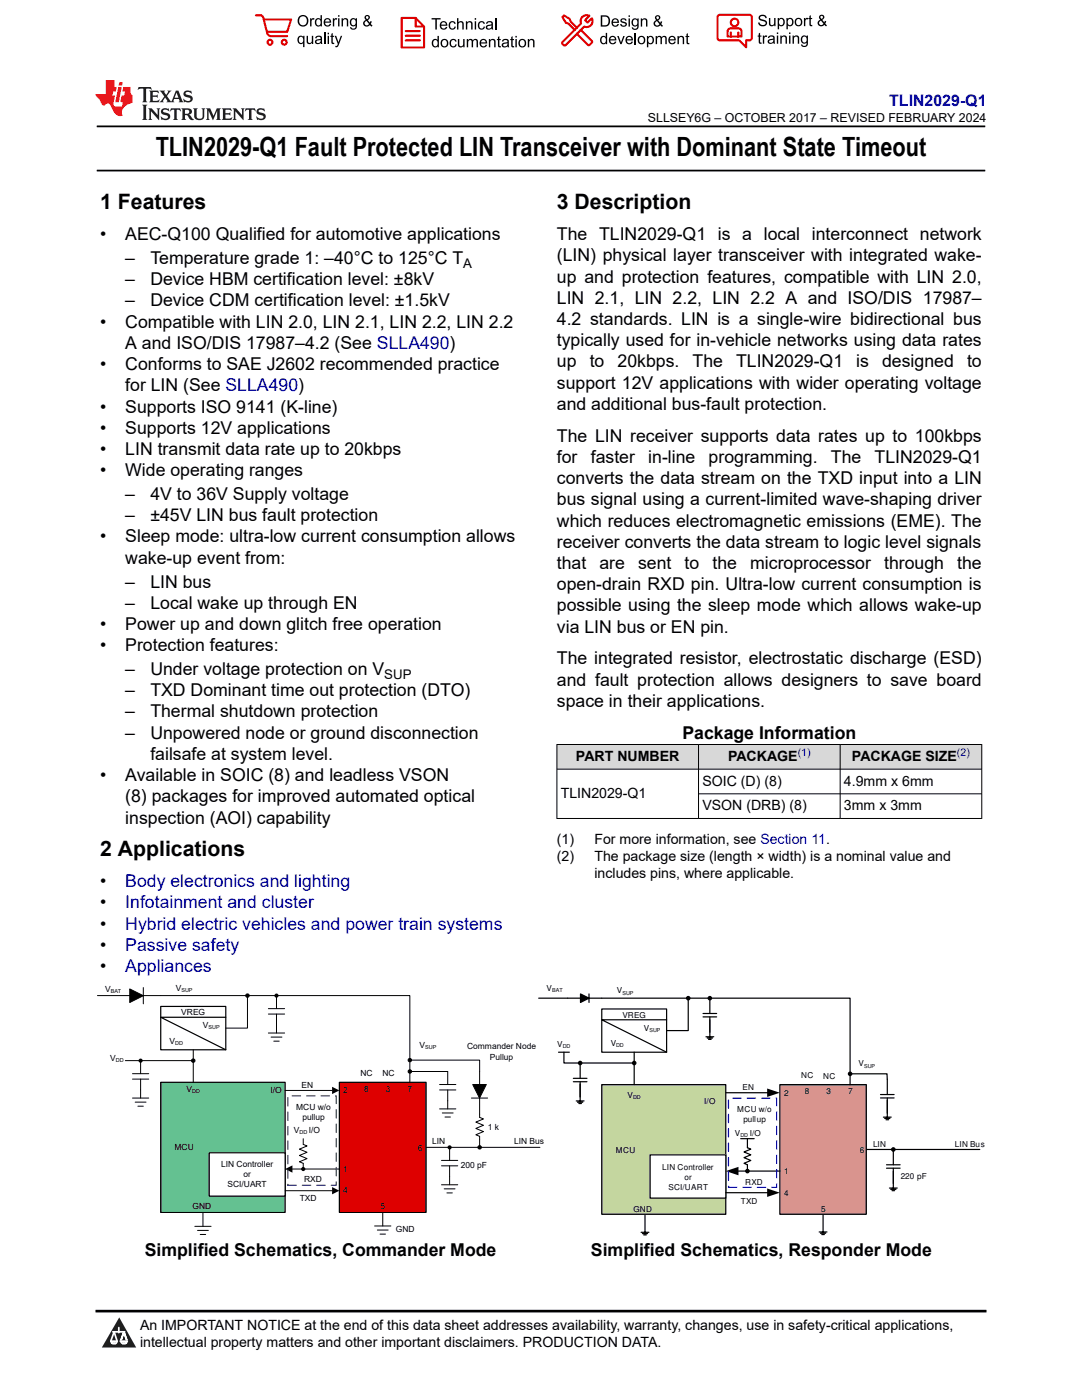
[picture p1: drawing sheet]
<svg xmlns="http://www.w3.org/2000/svg" width="216mm" height="279mm" viewBox="0 0 216 279" stroke-linecap="round" stroke-linejoin="round" font-family="sans-serif">
<defs><g id="words">
<text font-size="5.3" x="31.1" y="31.2">TLIN2029-Q1 Fault Protected LIN Transceiver with Dominant State Timeout</text>
<g font-size="4.2">
<text x="20" y="41.8">1 Features</text>
<text x="111.1" y="41.8">3 Description</text>
<text x="20" y="170.9">2 Applications</text>
</g>
<g font-size="3.5">
<text x="20" y="47.9">•</text>
<text x="25" y="47.9">AEC-Q100 Qualified for automotive applications</text>
<text x="111.1" y="47.9">The TLIN2029-Q1 is a local interconnect network</text>
<text x="25" y="52.7">–</text>
<text x="30" y="52.7">Temperature grade 1: –40°C to 125°C T</text>
<text x="111.1" y="52.2">(LIN) physical layer transceiver with integrated wake-</text>
<text x="25" y="56.9">–</text>
<text x="30" y="56.9">Device HBM certification level: ±8kV</text>
<text x="111.1" y="56.4">up and protection features, compatible with LIN 2.0,</text>
<text x="20" y="65.4">•</text>
<text x="25" y="61.2">–</text>
<text x="25" y="65.4">Compatible with LIN 2.0, LIN 2.1, LIN 2.2, LIN 2.2</text>
<text x="30" y="61.2">Device CDM certification level: ±1.5kV</text>
<text x="111.1" y="64.9">4.2 standards. LIN is a single-wire bidirectional bus</text>
<text x="111.1" y="60.6">LIN 2.1, LIN 2.2, LIN 2.2 A and ISO/DIS 17987–</text>
<text x="25" y="69.6">A and ISO/DIS 17987–4.2 (See SLLA490)</text>
<text x="111.1" y="69.1">typically used for in-vehicle networks using data rates</text>
<text x="20" y="73.9">•</text>
<text x="25" y="73.9">Conforms to SAE J2602 recommended practice</text>
<text x="111.1" y="73.3">up</text>
<text x="111.1" y="77.6">support 12V applications with wider operating voltage</text>
<text x="117.7" y="73.3">to</text>
<text x="123.2" y="73.3">20kbps.</text>
<text x="138.2" y="73.3">The</text>
<text x="146.9" y="73.3">TLIN2029-Q1</text>
<text x="170.9" y="73.3">is</text>
<text x="176" y="73.3">designed</text>
<text x="193" y="73.3">to</text>
<text x="20" y="82.3">•</text>
<text x="25" y="78.1">for LIN (See SLLA490)</text>
<text x="25" y="82.3">Supports ISO 9141 (K-line)</text>
<text x="111.1" y="81.8">and additional bus-fault protection.</text>
<text x="20" y="86.6">•</text>
<text x="25" y="86.6">Supports 12V applications</text>
<text x="111.1" y="88.2">The LIN receiver supports data rates up to 100kbps</text>
<text x="20" y="90.8">•</text>
<text x="20" y="95">•</text>
<text x="25" y="90.8">LIN transmit data rate up to 20kbps</text>
<text x="25" y="95">Wide operating ranges</text>
<text x="111.1" y="92.4">for</text>
<text x="117.9" y="92.4">faster</text>
<text x="129.4" y="92.4">in-line</text>
<text x="141.4" y="92.4">programming.</text>
<text x="165.8" y="92.4">The</text>
<text x="174.5" y="92.4">TLIN2029-Q1</text>
<text x="25" y="99.8">–</text>
<text x="30" y="99.8">4V to 36V Supply voltage</text>
<text x="111.1" y="100.9">bus signal using a current-limited wave-shaping driver</text>
<text x="111.1" y="96.6">converts the data stream on the TXD input into a LIN</text>
<text x="25" y="104">–</text>
<text x="30" y="104">±45V LIN bus fault protection</text>
<text x="111.1" y="105.1">which reduces electromagnetic emissions (EME). The</text>
<text x="20" y="108.3">•</text>
<text x="25" y="108.3">Sleep mode: ultra-low current consumption allows</text>
<text x="25" y="112.5">wake-up event from:</text>
<text x="111.1" y="109.3">receiver converts the data stream to logic level signals</text>
<text x="111.1" y="113.6">that</text>
<text x="119.6" y="113.6">are</text>
<text x="127.3" y="113.6">sent</text>
<text x="136.6" y="113.6">to</text>
<text x="142.2" y="113.6">the</text>
<text x="149.7" y="113.6">microprocessor</text>
<text x="176.4" y="113.6">through</text>
<text x="191" y="113.6">the</text>
<text x="25" y="117.3">–</text>
<text x="30" y="117.3">LIN bus</text>
<text x="111.1" y="117.8">open-drain RXD pin. Ultra-low current consumption is</text>
<text x="20" y="125.7">•</text>
<text x="25" y="121.5">–</text>
<text x="25" y="125.7">Power up and down glitch free operation</text>
<text x="30" y="121.5">Local wake up through EN</text>
<text x="111.1" y="122">possible using the sleep mode which allows wake-up</text>
<text x="20" y="130">•</text>
<text x="25" y="130">Protection features:</text>
<text x="111.1" y="126.3">via LIN bus or EN pin.</text>
<text x="25" y="134.7">–</text>
<text x="30" y="134.7">Under voltage protection on V</text>
<text x="111.1" y="132.6">The integrated resistor, electrostatic discharge (ESD)</text>
<text x="111.1" y="136.8">and fault protection allows designers to save board</text>
<text x="25" y="139">–</text>
<text x="25" y="143.2">–</text>
<text x="30" y="139">TXD Dominant time out protection (DTO)</text>
<text x="30" y="143.2">Thermal shutdown protection</text>
<text x="111.1" y="141.1">space in their applications.</text>
<text x="25" y="147.4">–</text>
<text x="30" y="147.4">Unpowered node or ground disconnection</text>
<text x="136.2" y="147.4">Package Information</text>
<text x="20" y="155.9">•</text>
<text x="25" y="155.9">Available in SOIC (8) and leadless VSON</text>
<text x="30" y="151.7">failsafe at system level.</text>
<text x="25" y="160.1">(8) packages for improved automated optical</text>
<text x="25" y="164.4">inspection (AOI) capability</text>
<text x="20" y="177.1">•</text>
<text x="20" y="181.3">•</text>
<text x="20" y="185.5">•</text>
<text x="20" y="189.8">•</text>
<text x="20" y="194">•</text>
<text x="28.9" y="250.7">Simplified Schematics, Commander Mode</text>
<text x="117.9" y="250.7">Simplified Schematics, Responder Mode</text>
</g>
<g font-size="3.5" fill="#00f">
<text x="25" y="177.1">Body electronics and lighting</text>
<text x="25" y="181.3">Infotainment and cluster</text>
<text x="25" y="185.5">Hybrid electric vehicles and power train systems</text>
<text x="25" y="189.8">Passive safety</text>
<text x="25" y="194">Appliances</text>
</g>
<text font-size="3.2" fill="#00f" x="177.4" y="21.1">TLIN2029-Q1</text>
<g font-size="2.8">
<text x="114.9" y="151.9">PART NUMBER</text>
<text x="145.3" y="151.9">PACKAGE</text>
<text x="170" y="151.9">PACKAGE SIZE</text>
<text x="111.9" y="159.2">TLIN2029-Q1</text>
<text x="140.2" y="156.8">SOIC (D) (8)</text>
<text x="140.2" y="161.7">VSON (DRB) (8)</text>
<text x="168.4" y="156.8">4.9mm x 6mm</text>
<text x="168.4" y="161.7">3mm x 3mm</text>
<text x="111.1" y="168.5">(1)</text>
<text x="111.1" y="171.9">(2)</text>
<text x="118.6" y="168.5">For more information, see Section 11.</text>
<text x="118.6" y="171.9">The package size (length × width) is a nominal value and</text>
<text x="118.6" y="175.3">includes pins, where applicable.</text>
<text x="27.9" y="265.5">An IMPORTANT NOTICE at the end of this data sheet addresses availability, warranty, changes, use in safety-critical applications,</text>
<text x="27.9" y="268.9">intellectual property matters and other important disclaimers. PRODUCTION DATA.</text>
</g>
<g font-size="2.6">
<text x="92.4" y="53.4">A</text>
<text x="76.7" y="135.4">SUP</text>
</g>
<text font-size="2.5" x="129.3" y="24.3">SLLSEY6G – OCTOBER 2017 – REVISED FEBRUARY 2024</text>
<g font-size="2.1" fill="#00f">
<text x="159.2" y="150.9">(1)</text>
<text x="191" y="150.9">(2)</text>
</g>
<g font-size="1.7">
<text x="21" y="197.9">V</text>
<text x="35.1" y="197.7">V</text>
<text x="36.2" y="202.6">VREG</text>
<text x="33.8" y="208.3">V</text>
<text x="40.5" y="205.1">V</text>
<text x="83.7" y="209.1">V</text>
<text x="93.2" y="209.4">Commander Node</text>
<text x="22" y="211.8">V</text>
<text x="71.9" y="214.7">NC</text>
<text x="76.3" y="214.8">NC</text>
<text x="97.8" y="211.5">Pullup</text>
<text x="37.2" y="217.9">V</text>
<text x="54" y="218.1">I/O</text>
<text x="59.1" y="221.4">MCU w/o</text>
<text x="60.2" y="217">EN</text>
<text x="68.5" y="218.1">2</text>
<text x="72.6" y="218">8</text>
<text x="77" y="218">3</text>
<text x="81.3" y="218">7</text>
<text x="58.6" y="226.1">V</text>
<text x="60.3" y="223.5">pullup</text>
<text x="61.6" y="226.1">I/O</text>
<text x="97.3" y="225.6">1 k</text>
<text x="34.8" y="229.5">MCU</text>
<text x="44.1" y="232.9">LIN Controller</text>
<text x="68.5" y="233.8">1</text>
<text x="83.4" y="229.6">6</text>
<text x="86.2" y="228.3">LIN</text>
<text x="92" y="233.2">200 pF</text>
<text x="102.6" y="228.4">LIN Bus</text>
<text x="45.4" y="236.9">SCI/UART</text>
<text x="48.6" y="234.9">or</text>
<text x="59.8" y="239.6">TXD</text>
<text x="60.7" y="235.9">RXD</text>
<text x="68.5" y="238.1">4</text>
<text x="38.4" y="241.3">GND</text>
<text x="75.9" y="241.3">5</text>
<text x="79" y="246">GND</text>
</g>
<g font-size="1.6">
<text x="109.1" y="197.7">V</text>
<text x="123.1" y="198.2">V</text>
<text x="124.2" y="203.1">VREG</text>
<text x="111.2" y="208.9">V</text>
<text x="121.9" y="208.8">V</text>
<text x="128.5" y="205.7">V</text>
<text x="159.9" y="215.2">NC</text>
<text x="164.3" y="215.3">NC</text>
<text x="171.3" y="212.8">V</text>
<text x="125.2" y="219.1">V</text>
<text x="140.5" y="220.3">I/O</text>
<text x="147.1" y="222">MCU w/o</text>
<text x="148.2" y="217.6">EN</text>
<text x="156.5" y="218.7">2</text>
<text x="160.6" y="218.2">8</text>
<text x="164.9" y="218.3">3</text>
<text x="169.3" y="218.3">7</text>
<text x="146.6" y="226.7">V</text>
<text x="148.3" y="224">pullup</text>
<text x="149.6" y="226.7">I/O</text>
<text x="122.9" y="230">MCU</text>
<text x="132.2" y="233.4">LIN Controller</text>
<text x="171.6" y="230">6</text>
<text x="174.2" y="228.8">LIN</text>
<text x="190.5" y="228.9">LIN Bus</text>
<text x="133.4" y="237.5">SCI/UART</text>
<text x="136.6" y="235.4">or</text>
<text x="148.7" y="236.4">RXD</text>
<text x="156.5" y="234.4">1</text>
<text x="156.5" y="238.7">4</text>
<text x="179.7" y="235.3">220 pF</text>
<text x="126.4" y="241.8">GND</text>
<text x="147.8" y="240.2">TXD</text>
<text x="163.9" y="241.8">5</text>
</g>
<g font-size="1.1">
<text x="36.2" y="198">SUP</text>
<text x="110.2" y="197.9">BAT</text>
<text x="22.1" y="198.2">BAT</text>
<text x="124.2" y="198.5">SUP</text>
<text x="35" y="208.5">DD</text>
<text x="41.6" y="205.4">SUP</text>
<text x="84.8" y="209.3">SUP</text>
<text x="112.3" y="209.2">DD</text>
<text x="123" y="209">DD</text>
<text x="129.6" y="205.9">SUP</text>
<text x="23.1" y="212">DD</text>
<text x="172.4" y="213.1">SUP</text>
<text x="38.3" y="218.1">DD</text>
<text x="126.4" y="219.3">DD</text>
<text x="59.7" y="226.4">DD</text>
<text x="147.7" y="226.9">DD</text>
</g>
</g></defs>
<path d="M19.3 25.2h177.3M19.3 34h177.3" fill="none" stroke="#000" stroke-width=".35"/>
<g fill="#d8d8d8">
<path d="M111.1 148.6h84.8v4.9h-84.8z" fill-rule="evenodd"/>
<path d="M111.2 148.6h28.1v4.8h-28.1z" fill-rule="evenodd"/>
<path d="M139.4 148.6h28.2v4.8h-28.2z" fill-rule="evenodd"/>
<path d="M167.7 148.6h28.1v4.8h-28.1z" fill-rule="evenodd"/>
</g>
<path d="M111.1 148.6h84.9M111.1 153.5h84.9M111.1 148.5v14.9M139.4 148.5v14.9M139.4 158.4h56.6M167.6 148.5v14.9M195.9 148.5v14.9M111.1 163.3h84.9" fill="none" stroke="#000" stroke-width=".2"/>
<path d="M32.1 200.9h13v8.6h-13z" fill-rule="evenodd" fill="#fff"/>
<path d="M32.1 200.9h13v8.6h-13z" fill="none" stroke="#000" stroke-width=".24"/>
<path d="M32.1 216h24.8v26h-24.8z" fill-rule="evenodd" fill="#64c191"/>
<path d="M32.1 216h24.8v26h-24.8z" fill="none" stroke="#000" stroke-width=".24"/>
<path d="M41.8 230.1h15.1v8.6h-15.1z" fill-rule="evenodd" fill="#fff"/>
<path d="M41.8 230.1h15.1v8.6h-15.1z" fill="none" stroke="#000" stroke-width=".24"/>
<path d="M67.7 216h17.3v26h-17.3z" fill-rule="evenodd" fill="#de0000"/>
<path d="M45.1 203h-13l13 6.5M67.7 216h17.3v26h-17.3z" fill="none" stroke="#000" stroke-width=".24"/>
<g fill="none" stroke="#000" stroke-width=".2">
<path d="M19.4 198.7h62.4v17.3M25.9 197.4l2.7 1.3-2.7 1.4zM28.6 197.1v3.2M49.1 198.4h.5l.1 .3-.1 .2h-.5l-.1-.2zM49.4 198.7v6.5h-4.3M54.9 198.7h.3v2.6M25 211.7h13.6M26.4 215.4h3.3M26.4 214.3h3.3M26.4 219.1h3.3M27 220h2.1M28.1 211.7v2.6"/>
<path d="M28.1 215.4v3.7M38.3 211.4h.5l.1 .3-.1 .2h-.5l-.1-.2zM38.6 209.5v6.5M53.5 202.4h3.3M53.5 201.3h3.3M53.5 206.2h3.3M54.1 207h2.2M54.6 207.8h1.1M55.2 202.4v3.8M56.9 217.6h9.4M81.5 213.6h.5l.1 .2-.1 .3h-.5l-.1-.3zM81.5 211.3h.5l.1 .3-.1 .2h-.5l-.1-.2z"/>
<path d="M81.8 211.6h13.9v11.4l.8 .3-1.6 .6 1.6 .7-1.6 .6 1.6 .6-1.6 .7 .8 .3v2.2M82 213.8h7.3v2.6M87.7 217.5h3.3M87.7 216.4h3.3M89.3 217.5v3.8M94.1 219.1h3.2M94.3 216.4h2.7l-1.3 2.7zM27.5 220.8h1.1M56.9 237.6h9.4M58.3 233.3h9.4M60.5 227.3v1.1l.8 .3-1.5 .6 1.5 .7-1.5 .6 1.5 .6-1.5 .7 .7 .3v1.1M85 229h22.7"/>
<path d="M87.7 221.3h3.3M88.1 232.7h3.2M88.1 231.6h3.2M88.1 236.4h3.2M88.3 222.1h2.1M88.6 237.3h2.2M88.8 222.9h1.1M89.2 238.1h1.1M89.7 229v2.6M89.7 232.7v3.7M95.5 228.7h.4l.1 .3-.1 .2h-.4l-.1-.2zM38.9 244.7h3.2"/>
<path d="M39.4 245.6h2.2M40 246.4h1M40.5 242v2.7M74.8 244.7h3.2M75.3 245.5h2.2M75.8 246.3h1.1M76.4 242v2.7"/>
</g>
<g fill="#000">
<path d="M25.9 197.4l2.7 1.3-2.7 1.4zM66.3 216.9l1.4 .7-1.4 .7zM94.3 216.4h2.7l-1.3 2.7zM56.9 233.3l1.5-.7v1.4zM66.3 236.9l1.4 .7-1.4 .8z"/>
<path d="M49.1 198.4h.5l.1 .3-.1 .2h-.5l-.1-.2z" fill-rule="evenodd"/>
<path d="M38.3 211.4h.5l.1 .3-.1 .2h-.5l-.1-.2z" fill-rule="evenodd"/>
<path d="M81.5 213.6h.5l.1 .2-.1 .3h-.5l-.1-.3z" fill-rule="evenodd"/>
<path d="M81.5 211.3h.5l.1 .3-.1 .2h-.5l-.1-.2z" fill-rule="evenodd"/>
<path d="M95.5 228.7h.4l.1 .3-.1 .2h-.4l-.1-.2z" fill-rule="evenodd"/>
<circle cx="55.2" cy="198.7" r=".41"/>
<circle cx="28.1" cy="211.7" r=".42"/>
<circle cx="60.5" cy="233.3" r=".41"/>
<circle cx="89.7" cy="229" r=".41"/>
</g>
<path d="M57.4 218.7h9.7v17.9h-9.7z" fill="none" stroke="#105465" stroke-width=".24" stroke-dasharray="1.7 1.2"/>
<path d="M120.1 201.4h12.9v8.6h-12.9z" fill-rule="evenodd" fill="#fff"/>
<path d="M120.1 201.4h12.9v8.6h-12.9z" fill="none" stroke="#000" stroke-width=".24"/>
<path d="M120.1 216.5h24.7v25.8h-24.7z" fill-rule="evenodd" fill="#c4d69f"/>
<path d="M120.1 216.5h24.7v25.8h-24.7z" fill="none" stroke="#000" stroke-width=".24"/>
<path d="M129.7 230.5h15.1v8.6h-15.1z" fill-rule="evenodd" fill="#fff"/>
<path d="M129.7 230.5h15.1v8.6h-15.1z" fill="none" stroke="#000" stroke-width=".24"/>
<path d="M155.6 216.5h17.3v25.8h-17.3z" fill-rule="evenodd" fill="#d9948e"/>
<g fill="none" stroke="#000" stroke-width=".24">
<path d="M107.5 199.2h62.1v17.3M115.8 198.4l1.7 .8-1.7 .9zM117.5 198.4v1.7M137.3 199.2v6.5h-4.3M141.6 199.2v3.1M111.4 210h2.2M112.5 210v2.1h14M114.4 215.9h2.7M114.4 215.2h2.7M115 219.7h1.5M115.2 220h1.1M115.8 212.1v3.1"/>
<path d="M115.8 215.9v3.8M126.5 210v6.5M133 203.5h-12.9l12.9 6.5M140.3 202.9h2.7M140.3 202.3h2.7M140.9 206.9h1.5M141.1 207.2h1.1M141.4 207.4h.5M141.6 202.9v4M144.8 218.1h8.5M155.6 216.5h17.3v25.8h-17.3zM169.6 214.3h7.4v4.1"/>
<path d="M175.7 219.1h2.7M175.7 218.4h2.7M177 219.1v3.8M115.5 220.2h.5M144.8 238h8.5M147.1 233.7h8.5M147.8 227.2h2.7M149.1 227.2v1.9l.7 .2-1.3 .6 1.3 .6-1.3 .5 1.3 .6-1.3 .6 .6 .2v1.3M172.9 229.4h22.6M176.3 222.9h1.5M176.5 223.2h1.1M176.8 223.5h.5"/>
<path d="M176.9 233.1h2.7M176.9 232.5h2.7M177.5 237.1h1.5M177.7 237.4h1.1M178 237.6h.5M178.3 229.4v3.1M178.3 233.1v4M127.9 245.9h1.6M128.2 246.2h1M128.4 246.5h.6M128.7 242.5v3.4M163.5 245.9h1.5"/>
<path d="M163.7 246.1h1.1M164 246.4h.5M164.2 242.5v3.4"/>
<circle cx="137.3" cy="199.2" r=".34"/>
<circle cx="141.6" cy="199.2" r=".34"/>
<circle cx="115.8" cy="212.1" r=".34"/>
<circle cx="126.5" cy="212.1" r=".34"/>
<circle cx="169.6" cy="214.3" r=".34"/>
<circle cx="149.1" cy="233.7" r=".34"/>
<circle cx="178.3" cy="229.4" r=".34"/>
</g>
<g fill="#000">
<path d="M115.8 198.4l1.7 .8-1.7 .9zM153.1 217.2l2.5 .9-2.5 .8zM144.8 233.7l2.6-.8v1.7zM153.1 237.2l2.5 .8-2.5 .9z"/>
<circle cx="137.3" cy="199.2" r=".34"/>
<circle cx="141.6" cy="199.2" r=".34"/>
<circle cx="115.8" cy="212.1" r=".34"/>
<circle cx="126.5" cy="212.1" r=".34"/>
<circle cx="169.6" cy="214.3" r=".34"/>
<circle cx="149.1" cy="233.7" r=".34"/>
<circle cx="178.3" cy="229.4" r=".34"/>
</g>
<path d="M145.4 219.2h9.6v17.8h-9.6z" fill="none" stroke="#00f" stroke-width=".24" stroke-dasharray="1.7 1.2"/>
<path d="M0 0h215.9v23.8h-215.9z" fill-rule="evenodd" fill="#fff"/>
<path d="M27.7 17.4l-.2 .6 .5-.3h.6v.1v2.2l-.2 .4h1l-.2-.4v-2.2v-.1h.5l.5 .3-.1-.6zM29.8 18.1l.2 .4v1.5l-.2 .4h1.9l.1-.6a1.08 1.08 0 0 1-1.3 .2v-.7h.6l.4 .2v-.6l-.4 .2h-.6v-.6l.2-.1a1 1 0 0 1 1 .2l-.1-.5zM31.8 18.1l1 1.1-1 1.2h.9l-.2-.2 .4-.7 .5 .7-.2 .2h1.6l-.2-.2 .1-.4h1l.1 .4-.1 .2h.9l-.2-.3-.8-2h-.5l-1 2.2-.8-1.1 .9-1.1h-.8l.2 .2-.5 .7-.3-.7 .1-.2zM35.2 18.5l.4 1h-.8zM36.8 18.2a.65 .65 0 0 0-.2 .7 .65 .65 0 0 0 .6 .5l.7 .2 .1 .2a.79 .79 0 0 1-.7 .4 .79 .79 0 0 1-.7-.5l.1 .7 .2-.1a.93 .93 0 0 0 1.1 .1 .93 .93 0 0 0 .4-1 1.46 1.46 0 0 0-1.2-.6l-.1-.3a1.09 1.09 0 0 1 1.2 .2l-.2-.6-.1 .1-.6-.2zM28.4 20.9l.2 .4v2.3l-.2 .3h1l-.2-.3v-2.3l.2-.4zM29.6 21.6l.2 .4v1.6l-.2 .3h.8l-.3-.3v-1.4l1.7 1.8v-2l.2-.4h-.8l.2 .2 .1 1.1-1.2-1.3zM32.3 21.8a.65 .65 0 0 0-.2 .7 .65 .65 0 0 0 .7 .4l.6 .2 .1 .2a.79 .79 0 0 1-.7 .4 .79 .79 0 0 1-.7-.5l.1 .7 .2-.1a.93 .93 0 0 0 1.1 .1 .93 .93 0 0 0 .4-.9 1.46 1.46 0 0 0-1.2-.6l-.1-.4a1.09 1.09 0 0 1 1.2 .2l-.2-.6-.1 .1-.6-.1zM34.1 21.6l-.1 .7a.63 .63 0 0 1 .7-.4l.1 1.7-.3 .3h1l-.2-.3v-1.7a.66 .66 0 0 1 .8 .4l-.1-.7zM36.2 21.6l.2 .4v1.6l-.2 .3h.9l-.2-.2v-.7h.5l.1 .2a.79 .79 0 0 0 1.2 .6l-1-.9a.61 .61 0 0 0 .6-.6 .61 .61 0 0 0-.5-.6zM36.9 21.9h.2a.47 .47 0 0 1 .5 .1 .47 .47 0 0 1 .1 .5l-.2 .2h-.6zM38.5 21.6l.2 .2a2.27 2.27 0 0 0 .4 2 1.04 1.04 0 0 0 1.7-.7v-1.3l.2-.2h-.8l.2 .4v1.1a.6 .6 0 0 1-.6 .6 .6 .6 0 0 1-.6-.6v-1.1l.3-.4zM41.1 21.6l.2 .4v1.6l-.2 .3h.7l-.2-.3v-1.5l.9 1.9 .8-1.9v1.5l-.2 .3h1l-.3-.3v-1.6l.3-.4h-.8l-.7 1.5-.7-1.5zM44.3 21.6l.2 .4v1.6l-.2 .3h1.9l.1-.5a1.09 1.09 0 0 1-1.3 .1v-.6h.6l.4 .1v-.6l-.4 .2h-.6v-.6l.2-.1a1.01 1.01 0 0 1 1 .3l-.1-.6zM46.4 21.6l.3 .4v1.6l-.3 .3h.8l-.2-.3v-1.4l1.6 1.8v-2l.2-.4h-.7l.2 .2v1.1l-1.2-1.3zM49 21.6l-.1 .7a.63 .63 0 0 1 .8-.4v1.7l-.3 .3h1l-.2-.3v-1.7a.66 .66 0 0 1 .8 .4l-.1-.7zM51.4 21.8a.65 .65 0 0 0-.2 .7 .65 .65 0 0 0 .6 .4l.6 .2 .2 .2a.79 .79 0 0 1-.8 .4 .79 .79 0 0 1-.6-.5l.1 .7 .2-.1a.93 .93 0 0 0 1 .1 .93 .93 0 0 0 .5-.9 1.46 1.46 0 0 0-1.3-.6l-.1-.4a1.09 1.09 0 0 1 1.3 .2l-.2-.6-.2 .1-.5-.1z" fill="#231f20"/>
<path d="M21.1 16v2.8h-2.1l.1 .3 .9 1a.95 .95 0 0 0 .9 .9 .59 .59 0 0 1 .6-.4 .59 .59 0 0 1 .5 .4l.4 .8a1.59 1.59 0 0 0 2.1 1.3 1.61 1.61 0 0 1 1-2.2l1-.4-.1-1.5a1.59 1.59 0 0 1-.4-1.6h-1.4l-.2 .9h.5l-.1 .8h-.5l-.2 1v.2l.4 .1-.2 .9h-.6a.73 .73 0 0 1-1.1-.7l.3-1.5h-.5l.2-.8h.5l.2-.9h-.5v-1.4zM23.6 17.4l-.6 3h.7l.6-3zM23.8 16.4l-.1 .7h.7l.1-.7z" fill="#ed1c24"/>
<g fill="#000">
<path d="M59.4 4.2a1.12 1.12 0 0 1 2.2 0 1.12 1.12 0 0 1-2.2 0zM59.9 3.5a.89 .89 0 0 0-.1 1.1 .89 .89 0 0 0 1.1 .4 .88 .88 0 0 0 .3-1.3 .88 .88 0 0 0-1.3-.2z" fill-rule="evenodd"/>
<path d="M59.5 7.3l.5-.2 .5 .3v-.3h.3v2.3h-.3v-.8a.74 .74 0 0 1-1 0 .74 .74 0 0 1-.1-1zM59.8 7.5a.57 .57 0 0 0-.2 .7 .57 .57 0 0 0 .8 .2 .57 .57 0 0 0 .1-.7 .57 .57 0 0 0-.7-.2z" fill-rule="evenodd"/>
<path d="M61.9 3.6h.2v.3l.2-.2 .3-.1 .2 .1-.1 .3a.36 .36 0 0 0-.5 0 .36 .36 0 0 0 0 .4v.9h-.3z" fill-rule="evenodd"/>
<path d="M61.2 7.1h.3v.9a.41 .41 0 0 0 .4 .6 .41 .41 0 0 0 .3-.6v-.9h.3v1.7h-.2v-.3a.58 .58 0 0 1-.7 .3 .58 .58 0 0 1-.4-.6z" fill-rule="evenodd"/>
<path d="M63 3.8l.5-.2 .5 .2v-.8h.2v2.3h-.2v-.2a.75 .75 0 0 1-1-.1 .75 .75 0 0 1-.1-1zM63.2 4a.57 .57 0 0 0-.1 .7 .57 .57 0 0 0 .8 .2 .57 .57 0 0 0 .1-.7 .57 .57 0 0 0-.8-.2z" fill-rule="evenodd"/>
<path d="M63 7.3a.74 .74 0 0 1 1-.1 .74 .74 0 0 1 .3 .9v.7h-.3v-.2a.57 .57 0 0 1-.8 .2 .57 .57 0 0 1-.2-.8l1-.3a.41 .41 0 0 0-.4-.4 .41 .41 0 0 0-.4 .4l-.3-.1zM63.2 8.2a.35 .35 0 0 0 .2 .5 .35 .35 0 0 0 .5-.3l.1-.4z" fill-rule="evenodd"/>
<path d="M65.4 6.5h.3v.3h-.3zM65.4 7.1h.3v1.7h-.3z" fill-rule="evenodd"/>
<path d="M64.8 3.8a.76 .76 0 0 1 .9-.1 .76 .76 0 0 1 .4 .8h-1.2a.47 .47 0 0 0 .3 .6 .47 .47 0 0 0 .6-.4l.3 .1a.82 .82 0 0 1-1.3 .3 .82 .82 0 0 1 0-1.3zM65 4l-.1 .3h.9l-.3-.4z" fill-rule="evenodd"/>
<path d="M66.4 3.6h.3v.3l.1-.2 .4-.1 .1 .1-.1 .3a.36 .36 0 0 0-.4 0 .36 .36 0 0 0-.1 .4v.9h-.3z" fill-rule="evenodd"/>
<path d="M66.1 6.7l.3-.1v.5h.3v.3h-.3v.9l.1 .2h.2v.3a.41 .41 0 0 1-.4-.1 .41 .41 0 0 1-.2-.4v-.9h-.2v-.3h.2z" fill-rule="evenodd"/>
<path d="M66.8 7.1h.3l.4 1.4 .5-1.4h.3l-.6 1.7a.57 .57 0 0 1-.8 .6v-.3a.37 .37 0 0 0 .5-.3z" fill-rule="evenodd"/>
<path d="M67.5 3h.2v.3h-.2zM67.5 3.6h.2v1.7h-.2z" fill-rule="evenodd"/>
<path d="M68.2 3.6h.2v.3a.58 .58 0 0 1 .7-.3 .58 .58 0 0 1 .4 .7v1h-.3v-1a.4 .4 0 0 0-.4-.5 .4 .4 0 0 0-.4 .6v.9h-.2z" fill-rule="evenodd"/>
<path d="M70 3.8l.5-.2 .5 .2v-.2h.2v1.5a.71 .71 0 0 1-.5 .8 .71 .71 0 0 1-.8-.5h.2a.46 .46 0 0 0 .6 .3 .46 .46 0 0 0 .3-.6 .78 .78 0 0 1-1.1-.2 .78 .78 0 0 1 .1-1.1zM70.2 4a.53 .53 0 0 0-.1 .8 .53 .53 0 0 0 .8 0 .54 .54 0 0 0 0-.7 .54 .54 0 0 0-.7-.1z" fill-rule="evenodd"/>
<path d="M72.9 3.1a.53 .53 0 0 1 .8 .1 .53 .53 0 0 1-.3 .8l.4 .5 .1-.3 .3 .1-.2 .5 .3 .3-.2 .2-.3-.3a.71 .71 0 0 1-1.2 .1 .71 .71 0 0 1 .4-1.1l-.3-.5zM73 3.5a.3 .3 0 0 0 .6 0 .3 .3 0 0 0-.6 0zM72.9 4.3a.45 .45 0 0 0 0 .7 .45 .45 0 0 0 .7-.2l-.5-.6z" fill-rule="evenodd"/>
<path d="M86.1 3.6h1.8v.3h-.7v2h-.3v-2h-.8z" fill-rule="evenodd"/>
<path d="M86.3 8l.5-.2 .5 .2v-.8h.3v2.2h-.3v-.2a.76 .76 0 0 1-1 0 .76 .76 0 0 1-.1-1zM86.6 8.1a.58 .58 0 0 0-.2 .8 .58 .58 0 0 0 .8 .2 .58 .58 0 0 0 .1-.8 .58 .58 0 0 0-.7-.2z" fill-rule="evenodd"/>
<path d="M88.2 7.9a.81 .81 0 0 1 1.1 .2 .81 .81 0 0 1-.2 1.1 .81 .81 0 0 1-1.1-.1l-.1-.8zM88.3 8.1a.57 .57 0 0 0 0 .9 .57 .57 0 0 0 .8 0 .57 .57 0 0 0 0-.8 .57 .57 0 0 0-.8-.1z" fill-rule="evenodd"/>
<path d="M88 4.4a.77 .77 0 0 1 .9-.1 .77 .77 0 0 1 .4 .8h-1.3a.48 .48 0 0 0 .4 .6 .48 .48 0 0 0 .6-.3h.3a.83 .83 0 0 1-1.3 .4 .83 .83 0 0 1 0-1.4zM88.2 4.6l-.2 .3h1l-.3-.4z" fill-rule="evenodd"/>
<path d="M89.7 4.4a.7 .7 0 0 1 1.2 .3l-.2 .1a.45 .45 0 0 0-.6-.3 .45 .45 0 0 0-.3 .6 .45 .45 0 0 0 .3 .6 .45 .45 0 0 0 .6-.4h.3a.76 .76 0 0 1-1.1 .6 .76 .76 0 0 1-.3-1.1z" fill-rule="evenodd"/>
<path d="M89.9 8a.7 .7 0 0 1 1.2 .3h-.3a.45 .45 0 0 0-.5-.3 .45 .45 0 0 0-.3 .6 .45 .45 0 0 0 .3 .6 .45 .45 0 0 0 .6-.4l.2 .1a.76 .76 0 0 1-1 .5 .76 .76 0 0 1-.4-1.1z" fill-rule="evenodd"/>
<path d="M91.2 3.6h.3v.8a.59 .59 0 0 1 .7-.2 .59 .59 0 0 1 .3 .7v1h-.2v-1a.4 .4 0 0 0-.5-.4 .4 .4 0 0 0-.3 .5v.9h-.3z" fill-rule="evenodd"/>
<path d="M91.4 7.8h.2v.9a.41 .41 0 0 0 .5 .5 .41 .41 0 0 0 .3-.5v-.9h.3v1.6h-.3v-.2a.58 .58 0 0 1-.7 .3 .58 .58 0 0 1-.3-.7z" fill-rule="evenodd"/>
<path d="M93 4.2h.2v.3a.59 .59 0 0 1 .7-.3 .59 .59 0 0 1 .4 .7v1h-.3v-1a.41 .41 0 0 0-.4-.5 .41 .41 0 0 0-.4 .6v.9h-.2z" fill-rule="evenodd"/>
<path d="M93.1 7.8h.3v.2a.56 .56 0 0 1 1 0 .54 .54 0 0 1 .6-.2 .54 .54 0 0 1 .4 .5v1.1h-.3v-1a.34 .34 0 0 0-.3-.4 .34 .34 0 0 0-.4 .3v1.1h-.3v-1a.38 .38 0 0 0-.5-.4 .38 .38 0 0 0-.2 .6v.8h-.3z" fill-rule="evenodd"/>
<path d="M94.7 3.6h.3v.3h-.3zM94.7 4.2h.3v1.7h-.3z" fill-rule="evenodd"/>
<path d="M95.5 4.4a.7 .7 0 0 1 1.3 .3l-.3 .1a.45 .45 0 0 0-.6-.3 .45 .45 0 0 0-.3 .6 .45 .45 0 0 0 .3 .6 .45 .45 0 0 0 .6-.4h.3a.76 .76 0 0 1-1.1 .6 .76 .76 0 0 1-.3-1.1z" fill-rule="evenodd"/>
<path d="M95.9 8a.77 .77 0 0 1 .9-.2 .77 .77 0 0 1 .4 .9h-1.2a.48 .48 0 0 0 .3 .5 .48 .48 0 0 0 .6-.3h.3a.83 .83 0 0 1-1.3 .4 .83 .83 0 0 1 0-1.3zM96.1 8.1l-.1 .4h.9l-.2-.5z" fill-rule="evenodd"/>
<path d="M97.5 7.8h.3v.2a.59 .59 0 0 1 .7-.2 .59 .59 0 0 1 .4 .6v1h-.3v-1a.41 .41 0 0 0-.5-.4 .41 .41 0 0 0-.3 .5v.9h-.3z" fill-rule="evenodd"/>
<path d="M97.1 4.4a.74 .74 0 0 1 1-.1 .74 .74 0 0 1 .3 .9v.7h-.3v-.2a.59 .59 0 0 1-.8 .2 .59 .59 0 0 1-.3-.8l1.1-.3a.42 .42 0 0 0-.4-.4 .42 .42 0 0 0-.5 .4l-.2-.1zM97.3 5.3a.36 .36 0 0 0 .2 .5 .36 .36 0 0 0 .5-.2l.1-.5z" fill-rule="evenodd"/>
<path d="M99.4 7.4l.2-.2v.6h.3v.2h-.3v1l.1 .2h.2l.1 .2a.41 .41 0 0 1-.5 0 .41 .41 0 0 1-.1-.4v-1h-.2v-.2h.2z" fill-rule="evenodd"/>
<path d="M100.3 8a.74 .74 0 0 1 .9-.2 .74 .74 0 0 1 .3 .9l.1 .7h-.3v-.2a.59 .59 0 0 1-.8 .3 .59 .59 0 0 1-.3-.8l1-.3a.42 .42 0 0 0-.3-.4 .42 .42 0 0 0-.5 .3h-.3zM100.5 8.8a.36 .36 0 0 0 .1 .5 .36 .36 0 0 0 .5-.2l.2-.5z" fill-rule="evenodd"/>
<path d="M102 7.4l.3-.2v.6h.3v.2h-.3v1l.1 .2h.2v.2a.41 .41 0 0 1-.5 0 .41 .41 0 0 1-.1-.4v-1h-.2v-.2h.2z" fill-rule="evenodd"/>
<path d="M102.8 7.2h.3v.3h-.3zM102.8 7.8h.3v1.6h-.3z" fill-rule="evenodd"/>
<path d="M103.7 7.9a.81 .81 0 0 1 1.1 .2 .81 .81 0 0 1-.1 1.1 .81 .81 0 0 1-1.2-.1v-.8zM103.9 8.1a.57 .57 0 0 0-.1 .9 .57 .57 0 0 0 .8 0 .57 .57 0 0 0 0-.8 .57 .57 0 0 0-.7-.1z" fill-rule="evenodd"/>
<path d="M105.3 7.8h.3v.2a.59 .59 0 0 1 .7-.2 .59 .59 0 0 1 .4 .6v1h-.3v-1a.41 .41 0 0 0-.5-.4 .41 .41 0 0 0-.3 .5v.9h-.3z" fill-rule="evenodd"/>
<path d="M119.9 3.1h.7a1.12 1.12 0 0 1 1.1 1.1 1.12 1.12 0 0 1-1 1.1h-.8zM120.2 3.3v1.7h.4a.86 .86 0 0 0 .8-.8 .86 .86 0 0 0-.8-.9z" fill-rule="evenodd"/>
<path d="M119.9 7.4l.5-.3 .5 .3v-.8h.2v2.2h-.2v-.2a.75 .75 0 0 1-1 0 .75 .75 0 0 1-.1-1zM120.1 7.5a.57 .57 0 0 0-.1 .8 .57 .57 0 0 0 .8 .2 .57 .57 0 0 0 .1-.8 .57 .57 0 0 0-.8-.2z" fill-rule="evenodd"/>
<path d="M121.7 7.4a.76 .76 0 0 1 .9-.2 .76 .76 0 0 1 .4 .9h-1.2a.47 .47 0 0 0 .3 .5 .47 .47 0 0 0 .6-.3h.3a.82 .82 0 0 1-1.3 .4 .82 .82 0 0 1 0-1.3zM121.9 7.5l-.1 .3h.9l-.3-.4z" fill-rule="evenodd"/>
<path d="M122.2 3.9a.76 .76 0 0 1 .9-.2 .76 .76 0 0 1 .4 .9h-1.2a.47 .47 0 0 0 .4 .5 .47 .47 0 0 0 .5-.3h.3a.82 .82 0 0 1-1.3 .4 .82 .82 0 0 1 0-1.3zM122.5 4l-.2 .3h.9l-.2-.4z" fill-rule="evenodd"/>
<path d="M123.9 3.8a.71 .71 0 0 1 1.1 .3h-.2a.32 .32 0 0 0-.4-.3 .32 .32 0 0 0-.3 .4h.1a.75 .75 0 0 1 .9 .8 .72 .72 0 0 1-.7 .3 .72 .72 0 0 1-.7-.5h.3a.36 .36 0 0 0 .4 .4 .36 .36 0 0 0 .3-.5 .8 .8 0 0 1-.9-.7z" fill-rule="evenodd"/>
<path d="M123.2 7.2h.3l.4 1.3 .5-1.3h.3l-.7 1.6h-.2z" fill-rule="evenodd"/>
<path d="M125.4 3.1h.3v.3h-.3zM125.4 3.7h.3v1.6h-.3z" fill-rule="evenodd"/>
<path d="M125 7.4a.76 .76 0 0 1 .9-.2 .76 .76 0 0 1 .4 .9h-1.2a.47 .47 0 0 0 .3 .5 .47 .47 0 0 0 .6-.3h.3a.82 .82 0 0 1-1.3 .4 .82 .82 0 0 1 0-1.3zM125.2 7.5l-.1 .3h.9l-.2-.4z" fill-rule="evenodd"/>
<path d="M126.2 3.9l.5-.3 .5 .3v-.2h.2v1.4a.71 .71 0 0 1-.5 .8 .71 .71 0 0 1-.8-.5l.2 .1a.46 .46 0 0 0 .6 .2 .46 .46 0 0 0 .3-.6 .78 .78 0 0 1-1.1-.1 .78 .78 0 0 1 .1-1.1zM126.4 4a.53 .53 0 0 0-.1 .8 .53 .53 0 0 0 .8 0 .54 .54 0 0 0 0-.7 .54 .54 0 0 0-.7-.1z" fill-rule="evenodd"/>
<path d="M127.5 7.3a.8 .8 0 0 1 1.1 .2 .8 .8 0 0 1-.1 1.1 .8 .8 0 0 1-1.2-.1v-.8zM127.7 7.5a.56 .56 0 0 0-.1 .9 .56 .56 0 0 0 .8-.1 .56 .56 0 0 0 0-.7 .56 .56 0 0 0-.7-.1z" fill-rule="evenodd"/>
<path d="M127.9 3.7h.2v.2a.58 .58 0 0 1 .7-.2 .58 .58 0 0 1 .4 .6v1h-.3v-1a.4 .4 0 0 0-.4-.4 .4 .4 0 0 0-.4 .5v.9h-.2z" fill-rule="evenodd"/>
<path d="M129.1 7.2h.2v.2a.72 .72 0 0 1 1-.1 .72 .72 0 0 1 .2 1 .64 .64 0 0 1-.5 .5 .64 .64 0 0 1-.6-.2v.8h-.3zM129.5 7.5a.56 .56 0 0 0-.2 .8 .56 .56 0 0 0 .8 .2 .56 .56 0 0 0 .1-.8 .56 .56 0 0 0-.7-.2z" fill-rule="evenodd"/>
<path d="M130.8 7.2h.3v.2a.55 .55 0 0 1 .9 0 .53 .53 0 0 1 .6-.3 .53 .53 0 0 1 .4 .6v1.1h-.2v-1a.34 .34 0 0 0-.3-.4 .34 .34 0 0 0-.4 .3v1.1h-.3v-1a.37 .37 0 0 0-.5-.4 .37 .37 0 0 0-.2 .6v.8h-.3z" fill-rule="evenodd"/>
<path d="M130.8 3.2a.53 .53 0 0 1 .9 .1 .53 .53 0 0 1-.4 .8l.4 .5 .2-.4 .2 .1-.2 .5 .4 .3-.2 .3-.3-.4a.71 .71 0 0 1-1.2 .1 .71 .71 0 0 1 .3-1.1l-.2-.5zM130.9 3.6a.3 .3 0 0 0 .6 0 .3 .3 0 0 0-.6 0zM130.9 4.3a.45 .45 0 0 0 0 .7 .45 .45 0 0 0 .7-.2l-.5-.6z" fill-rule="evenodd"/>
<path d="M133.6 7.4a.76 .76 0 0 1 .9-.2 .76 .76 0 0 1 .3 .9h-1.2a.47 .47 0 0 0 .4 .5 .47 .47 0 0 0 .6-.3h.2a.82 .82 0 0 1-1.2 .4 .82 .82 0 0 1 0-1.3zM133.8 7.5l-.2 .3h1l-.3-.4z" fill-rule="evenodd"/>
<path d="M135.2 7.2h.2v.2a.58 .58 0 0 1 .7-.2 .58 .58 0 0 1 .4 .6v1h-.3v-1a.4 .4 0 0 0-.4-.4 .4 .4 0 0 0-.3 .5v.9h-.3z" fill-rule="evenodd"/>
<path d="M137 6.8l.3-.2v.6h.2v.2h-.2v1v.2h.2l.1 .2a.41 .41 0 0 1-.5 0 .41 .41 0 0 1-.1-.5v-.9h-.2v-.2h.2z" fill-rule="evenodd"/>
<path d="M151.6 3.1a.88 .88 0 0 1 1.4 .5h-.3a.49 .49 0 0 0-.5-.5 .49 .49 0 0 0-.5 .6l.1 .1a1.06 1.06 0 0 1 1.2 1 .95 .95 0 0 1-.9 .4 .95 .95 0 0 1-.8-.7h.3a.58 .58 0 0 0 .6 .5 .58 .58 0 0 0 .5-.6l-.2-.1a.95 .95 0 0 1-1.1-.9z" fill-rule="evenodd"/>
<path d="M151.4 6.7l.3-.2v.6h.2v.2h-.2v1v.2h.2l.1 .2a.41 .41 0 0 1-.5 0 .41 .41 0 0 1-.1-.5v-.9h-.2v-.2h.2z" fill-rule="evenodd"/>
<path d="M152.2 7.1h.3v.2l.1-.2h.4h.1l-.1 .3a.36 .36 0 0 0-.4 0 .36 .36 0 0 0-.1 .5v.8h-.3z" fill-rule="evenodd"/>
<path d="M153.3 7.3a.74 .74 0 0 1 1-.2 .74 .74 0 0 1 .3 .9l.1 .7h-.3l-.1-.2a.57 .57 0 0 1-.8 .3 .57 .57 0 0 1-.1-.9l.9-.2a.41 .41 0 0 0-.4-.4 .41 .41 0 0 0-.4 .3h-.3zM153.5 8.1a.35 .35 0 0 0 .2 .5 .35 .35 0 0 0 .5-.2l.1-.5z" fill-rule="evenodd"/>
<path d="M153.4 3.6h.3v.9a.41 .41 0 0 0 .4 .5 .41 .41 0 0 0 .4-.5v-.9h.2v1.6h-.2v-.2a.58 .58 0 0 1-.7 .2 .58 .58 0 0 1-.4-.6z" fill-rule="evenodd"/>
<path d="M155 6.5h.3v.3h-.3zM155 7.1h.3v1.6h-.3z" fill-rule="evenodd"/>
<path d="M155.2 3.6h.2v.2a.72 .72 0 0 1 1-.1 .72 .72 0 0 1 .2 1 .64 .64 0 0 1-.5 .5 .64 .64 0 0 1-.6-.2v.8h-.3zM155.6 3.9a.56 .56 0 0 0-.2 .8 .56 .56 0 0 0 .8 .2 .56 .56 0 0 0 .1-.8 .56 .56 0 0 0-.7-.2z" fill-rule="evenodd"/>
<path d="M155.7 7.1h.3v.2a.58 .58 0 0 1 .7-.2 .58 .58 0 0 1 .3 .6v1h-.3v-1a.4 .4 0 0 0-.4-.4 .4 .4 0 0 0-.3 .5v.9h-.3z" fill-rule="evenodd"/>
<path d="M156.9 3.6h.3v.2a.72 .72 0 0 1 .9-.1 .72 .72 0 0 1 .2 1 .64 .64 0 0 1-.4 .5 .64 .64 0 0 1-.7-.2v.8h-.3zM157.3 3.9a.56 .56 0 0 0-.1 .8 .56 .56 0 0 0 .7 .2 .56 .56 0 0 0 .2-.8 .56 .56 0 0 0-.8-.2z" fill-rule="evenodd"/>
<path d="M157.4 6.5h.3v.3h-.3zM157.4 7.1h.3v1.6h-.3z" fill-rule="evenodd"/>
<path d="M158.1 7.1h.3v.2a.58 .58 0 0 1 .7-.2 .58 .58 0 0 1 .4 .6v1h-.3v-1a.4 .4 0 0 0-.5-.4 .4 .4 0 0 0-.3 .5v.9h-.3z" fill-rule="evenodd"/>
<path d="M158.8 3.7a.8 .8 0 0 1 1.1 .2 .8 .8 0 0 1-.1 1.1 .8 .8 0 0 1-1.1-.1l-.1-.8zM159 3.9a.56 .56 0 0 0-.1 .9 .56 .56 0 0 0 .9 0 .56 .56 0 0 0-.1-.8 .56 .56 0 0 0-.7-.1z" fill-rule="evenodd"/>
<path d="M160 7.3l.5-.2 .5 .2v-.2h.2v1.4a.71 .71 0 0 1-.5 .9 .71 .71 0 0 1-.9-.5h.3a.46 .46 0 0 0 .6 .2 .46 .46 0 0 0 .2-.6 .78 .78 0 0 1-1-.1 .78 .78 0 0 1 .1-1.1zM160.2 7.4a.53 .53 0 0 0-.1 .8 .53 .53 0 0 0 .8 0 .54 .54 0 0 0 0-.7 .54 .54 0 0 0-.7-.1z" fill-rule="evenodd"/>
<path d="M160.4 3.6h.3v.2l.1-.2h.4h.1l-.1 .3a.36 .36 0 0 0-.4 0 .36 .36 0 0 0-.1 .5v.8h-.3z" fill-rule="evenodd"/>
<path d="M161.5 3.2l.3-.2v.6h.3v.2h-.3v1v.2h.3v.2a.41 .41 0 0 1-.5 0 .41 .41 0 0 1-.1-.5v-.9h-.2v-.2h.2z" fill-rule="evenodd"/>
<path d="M163.6 3.1a.53 .53 0 0 1 .8 .1 .53 .53 0 0 1-.3 .8l.4 .5 .1-.3h.3l-.2 .5 .3 .3-.2 .3-.3-.3a.71 .71 0 0 1-1.2 .1 .71 .71 0 0 1 .4-1.2l-.3-.5zM163.7 3.5a.3 .3 0 0 0 .5 0 .3 .3 0 0 0-.5 0zM163.6 4.2a.45 .45 0 0 0 0 .8 .45 .45 0 0 0 .7-.3l-.5-.6z" fill-rule="evenodd"/>
</g>
<path d="M64.8 6.5v2.3M98.9 3.6v2.3M126.8 6.6v2.2" fill="none" stroke="#000" stroke-width=".28"/>
<g fill="none" stroke="#de0000" stroke-width=".42">
<path d="M51.1 3l1 .1a1.4 1.4 0 0 1 .6 1.2l.7 2.5a.95 .95 0 0 0 1.1 .4h2.8M52.7 3.9h5.4l-.8 2.4h-4M80.1 3.6h2.8v1.7h1.7v4.2h-4.5zM81 7.1h2.8M81 6.2h2.8M81 8.1h2.8M82.9 3.6l1.7 1.7M115.1 5.5l-1.3-1.2-.1-.5-1.2-.7-.3 .3 .7 1.1 .5 .2 1.3 1.3M115.9 6l2.2 2.2v.3l-.5 .5h-.3l-2.2-2.2zM115.9 6l.7-.7a1.19 1.19 0 0 0 1.3-.3 1.19 1.19 0 0 0 .2-1.4l-.9 .9-.4-.5 .8-.8a1.19 1.19 0 0 0-1.4 .1 1.19 1.19 0 0 0-.2 1.4l-3.8 3.7v.3l.3 .3h.3l2.3-2.2M143.2 3.2l.4-.2h6l.4 .2v4.4l-.2 .4-.9 .1v1.3l-1.4-1.3h-3.9l-.4-.3zM145.4 5.8l.4-.1h1.6a.61 .61 0 0 1 .6 .6v1h-2.8v-1z"/>
<path d="M145.8 6.5v.8M147.3 6.5v.8"/>
<circle cx="53.9" cy="8.4" r=".49"/>
<circle cx="56.7" cy="8.4" r=".49"/>
<circle cx="146.6" cy="4.5" r=".75"/>
</g>
<path d="M0 261.4h215.9v18h-215.9z" fill-rule="evenodd" fill="#fff"/>
<path d="M23.8 262.9l3.4 6h-6.9z" fill="#231f20"/>
<path d="M22.1 267.7h1.3l-.4 .5h-.3a.55 .55 0 0 1-.6-.5z" fill-rule="evenodd" fill="#fff"/>
<path d="M22.1 267.7h1.3l-.4 .5h-.3a.55 .55 0 0 1-.6-.5z" fill="none" stroke="#231f20" stroke-width=".34"/>
<path d="M22.1 267.7h1.3l-.4 .5h-.5zM22.6 265.8h.1M22.6 265.8h2.3zM23.7 265.9h.1M23.7 264.9v1zM24 267.7h.1" fill="none" stroke="#fff" stroke-width=".34"/>
<path d="M24.7 265.8l-.7 1.9z" fill="#fff"/>
<path d="M24.7 265.8l-.7 1.9z" fill="none" stroke="#fff" stroke-width=".34"/>
<path d="M24.7 265.8l.7 1.9z" fill="#fff"/>
<path d="M22.8 265.8l-.7 1.9zM22.8 265.8l.6 1.9zM24.7 265.8l.7 1.9zM25.3 267.7h.1" fill="none" stroke="#fff" stroke-width=".34"/>
<path d="M24.1 267.7h1.3a.65 .65 0 0 1-.6 .5 .65 .65 0 0 1-.7-.5z" fill-rule="evenodd" fill="#fff"/>
<path d="M24.1 267.7h1.3a.65 .65 0 0 1-.6 .5 .65 .65 0 0 1-.7-.5z" fill="none" stroke="#231f20" stroke-width=".34"/>
<path d="M24 267.7h.1M24.1 267.7h1.3l-.4 .5h-.5z" fill="none" stroke="#fff" stroke-width=".34"/>
<path d="M19 261.7h177.8" fill="none" stroke="#000" stroke-width=".53"/>
<use href="#words"/>
</svg>
